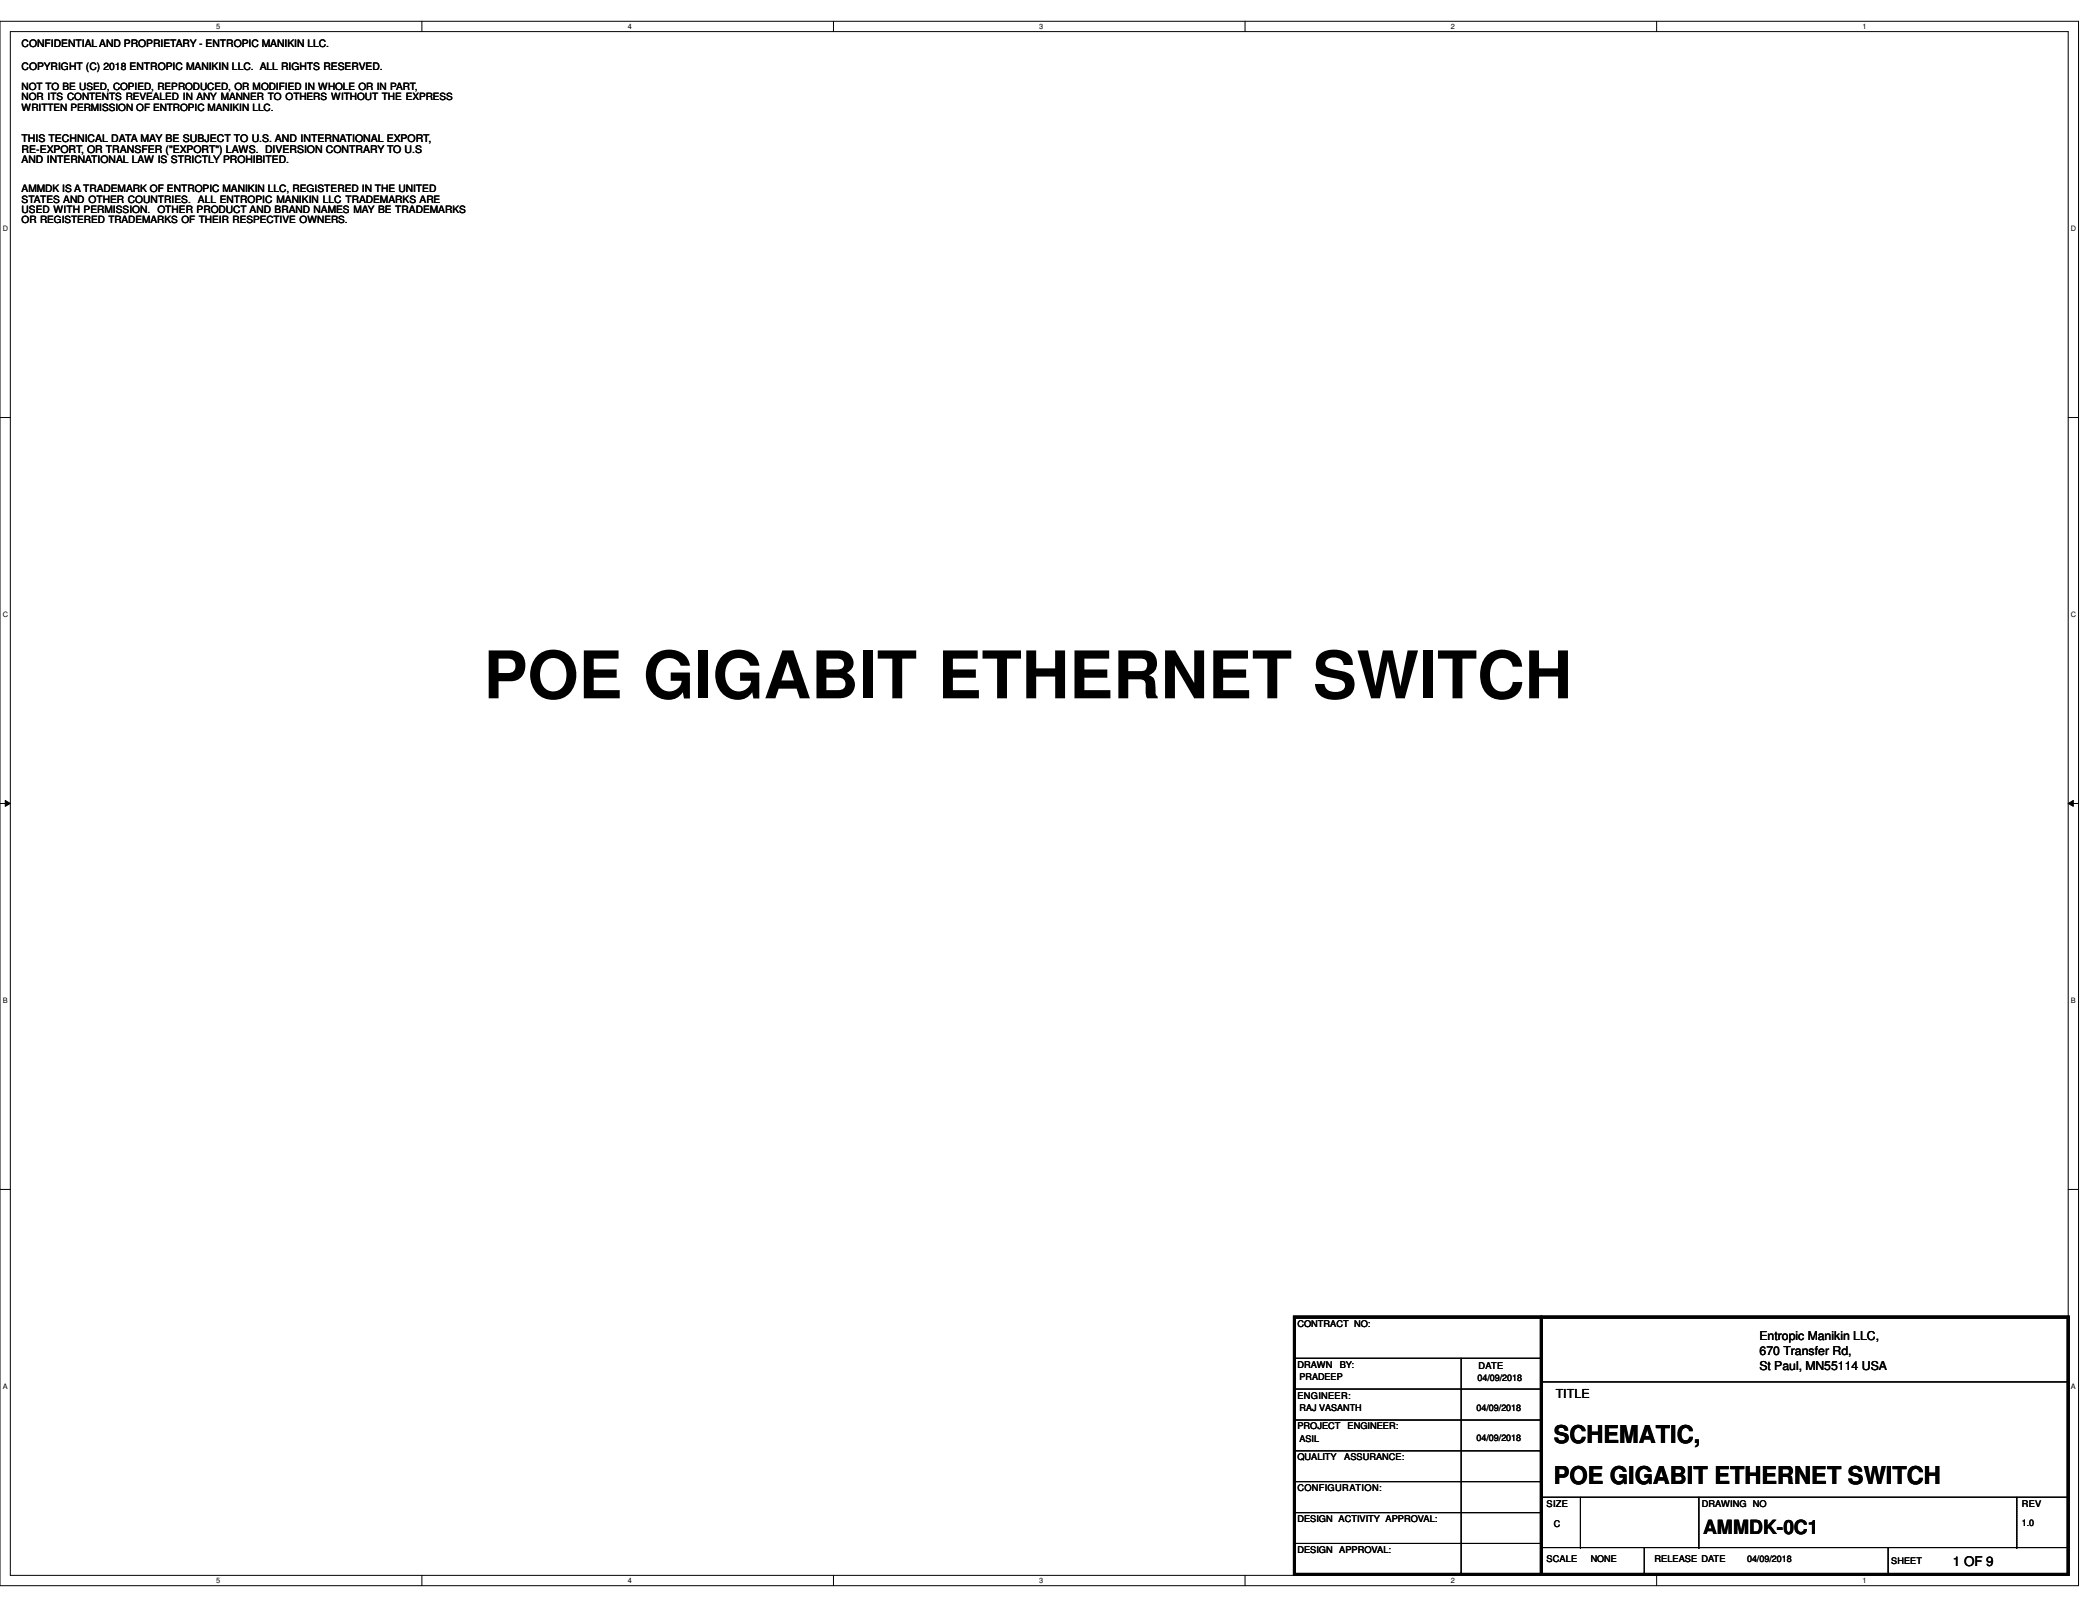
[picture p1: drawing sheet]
<svg xmlns="http://www.w3.org/2000/svg" width="279mm" height="216mm" viewBox="0 0 279 216" stroke-linecap="round" stroke-linejoin="round" font-family="sans-serif">
<defs><g id="words">
<text font-size="8.8" x="64.5" y="93.1">POE GIGABIT ETHERNET SWITCH</text>
<g font-size="3.3">
<text x="207.1" y="192.3">SCHEMATIC,</text>
<text x="207.1" y="197.8">POE GIGABIT ETHERNET SWITCH</text>
</g>
<text font-size="2.6" x="227" y="204.4">AMMDK-0C1</text>
<text font-size="1.8" x="260.3" y="208.7">1 OF 9</text>
<text font-size="1.7" x="207.4" y="186.3">TITLE</text>
<g font-size="1.6">
<text x="234.5" y="178.5">Entropic Manikin LLC,</text>
<text x="234.5" y="180.6">670 Transfer Rd,</text>
<text x="234.5" y="182.6">St Paul, MN55114 USA</text>
</g>
<g font-size="1.4">
<text x="2.9" y="6.3">CONFIDENTIAL AND PROPRIETARY - ENTROPIC MANIKIN LLC.</text>
<text x="2.9" y="9.3">COPYRIGHT (C) 2018 ENTROPIC MANIKIN LLC. ALL RIGHTS RESERVED.</text>
<text x="2.9" y="18.9">THIS TECHNICAL DATA MAY BE SUBJECT TO U.S. AND INTERNATIONAL EXPORT,</text>
<text x="2.9" y="20.4">RE-EXPORT, OR TRANSFER (&quot;EXPORT&quot;) LAWS. DIVERSION CONTRARY TO U.S</text>
<text x="2.9" y="21.8">AND INTERNATIONAL LAW IS STRICTLY PROHIBITED.</text>
<text x="2.9" y="25.6">AMMDK IS A TRADEMARK OF ENTROPIC MANIKIN LLC, REGISTERED IN THE UNITED</text>
<text x="2.9" y="27">STATES AND OTHER COUNTRIES. ALL ENTROPIC MANIKIN LLC TRADEMARKS ARE</text>
<text x="2.9" y="28.4">USED WITH PERMISSION. OTHER PRODUCT AND BRAND NAMES MAY BE TRADEMARKS</text>
</g>
<g font-size="1.3">
<text x="2.9" y="12">NOT TO BE USED, COPIED, REPRODUCED, OR MODIFIED IN WHOLE OR IN PART,</text>
<text x="2.9" y="13.4">NOR ITS CONTENTS REVEALED IN ANY MANNER TO OTHERS WITHOUT THE EXPRESS</text>
<text x="2.9" y="14.8">WRITTEN PERMISSION OF ENTROPIC MANIKIN LLC.</text>
<text x="2.9" y="29.8">OR REGISTERED TRADEMARKS OF THEIR RESPECTIVE OWNERS.</text>
</g>
<g font-size="1.2">
<text x="173" y="176.9">CONTRACT NO:</text>
<text x="173" y="182.3">DRAWN</text>
<text x="173.2" y="183.9">PRADEEP</text>
<text x="178.6" y="182.3">BY:</text>
<text x="197" y="184">04/09/2018</text>
<text x="197.1" y="182.4">DATE</text>
<text x="173" y="186.4">ENGINEER:</text>
<text x="173" y="190.5">PROJECT</text>
<text x="173.2" y="188">RAJ VASANTH</text>
<text x="179.6" y="190.5">ENGINEER:</text>
<text x="196.8" y="188">04/09/2018</text>
<text x="173" y="194.6">QUALITY</text>
<text x="173.2" y="192.2">ASIL</text>
<text x="179.2" y="194.6">ASSURANCE:</text>
<text x="196.8" y="192">04/09/2018</text>
<text x="173" y="198.7">CONFIGURATION:</text>
<text x="173" y="202.8">DESIGN ACTIVITY APPROVAL:</text>
<text x="206.2" y="200.8">SIZE</text>
<text x="207.1" y="203.5">C</text>
<text x="226.9" y="200.8">DRAWING NO</text>
<text x="269.5" y="200.8">REV</text>
<text x="269.5" y="203.4">1.0</text>
<text x="173" y="207">DESIGN</text>
<text x="178.5" y="207">APPROVAL:</text>
<text x="206.2" y="208.2">SCALE</text>
<text x="212" y="208.2">NONE</text>
<text x="220.6" y="208.2">RELEASE DATE</text>
<text x="232.9" y="208.2">04/09/2018</text>
<text x="252.1" y="208.4">SHEET</text>
</g>
<g font-size="1">
<text x="28.8" y="3.9">5</text>
<text x="83.7" y="3.9">4</text>
<text x="138.5" y="3.9">3</text>
<text x="193.4" y="3.9">2</text>
<text x="248.3" y="3.9">1</text>
<text x=".4" y="30.8">D</text>
<text x="276.1" y="30.8">D</text>
<text x=".4" y="82.3">C</text>
<text x="276.1" y="82.3">C</text>
<text x=".4" y="133.7">B</text>
<text x="276.1" y="133.7">B</text>
<text x=".4" y="185.1">A</text>
<text x="276.1" y="185.1">A</text>
<text x="28.8" y="211">5</text>
<text x="83.7" y="211">4</text>
<text x="138.5" y="211">3</text>
<text x="193.4" y="211">2</text>
<text x="248.3" y="211">1</text>
</g>
</g></defs>
<path d="M0 2.8h277.1v208.5h-277.1zM1.4 4.2h274.3v205.8h-274.3z" fill="none" stroke="#000" stroke-width=".13"/>
<g fill="#fff">
<path d="M28.8 3h.6v1.1h-.6z"/>
<path d="M28.8 210.1h.6v1.1h-.6z"/>
</g>
<path d="M56.2 2.8v1.4M56.2 210v1.3" fill="none" stroke="#000" stroke-width=".13"/>
<g fill="#fff">
<path d="M83.7 3h.5v1.1h-.5z"/>
<path d="M83.7 210.1h.5v1.1h-.5z"/>
</g>
<path d="M111.1 2.8v1.4M111.1 210v1.3" fill="none" stroke="#000" stroke-width=".13"/>
<g fill="#fff">
<path d="M138.5 3h.6v1.1h-.6z"/>
<path d="M138.5 210.1h.6v1.1h-.6z"/>
</g>
<path d="M166 2.8v1.4M166 210v1.3" fill="none" stroke="#000" stroke-width=".13"/>
<g fill="#fff">
<path d="M193.4 3h.6v1.1h-.6z"/>
<path d="M193.4 210.1h.6v1.1h-.6z"/>
</g>
<path d="M220.8 2.8v1.4M220.8 210v1.3" fill="none" stroke="#000" stroke-width=".13"/>
<g fill="#fff">
<path d="M248.3 3h.5v1.1h-.5z"/>
<path d="M248.3 210.1h.5v1.1h-.5z"/>
<path d="M.4 29.9h.7v1.1h-.7z"/>
<path d="M276.1 29.9h.7v1.1h-.7z"/>
<path d="M.4 81.4h.7v1.1h-.7z"/>
<path d="M276.1 81.4h.7v1.1h-.7z"/>
</g>
<path d="M0 55.6h1.4M275.7 55.6h1.4" fill="none" stroke="#000" stroke-width=".13"/>
<g fill="#fff">
<path d="M.4 132.8h.6v1.1h-.6z"/>
<path d="M276.1 132.8h.6v1.1h-.6z"/>
</g>
<path d="M0 107.1h1.4M.7 106.7l.7 .4-.7 .4zM275.7 107.1l.7-.4v.8zM275.7 107.1h1.4" fill="none" stroke="#000" stroke-width=".13"/>
<path d="M.7 106.7l.7 .4-.7 .4zM275.7 107.1l.7-.4v.8z" fill="#000"/>
<g fill="#fff">
<path d="M.4 184.2h.6v1.1h-.6z"/>
<path d="M276.1 184.2h.6v1.1h-.6z"/>
</g>
<g fill="none" stroke="#000" stroke-width=".13">
<path d="M0 158.5h1.4M275.7 158.5h1.4M172.6 197.5h.1M172.6 193.4h.1M172.6 189.3h.1M172.6 185.1h.1M172.6 181h.1M172.6 197.5h32.9M172.6 193.4h32.9M172.6 189.3h32.9M172.6 185.1h32.9M172.6 181h32.9"/>
<path d="M194.8 181v28.5M205.5 184.2h.1M205.5 184.2h70.2M205.6 199.5h.1M205.6 199.5h70.1M210.7 199.5v6.7M226.5 199.5v6.7M268.8 199.5v6.7M172.6 205.7h.1M172.6 201.6h.1M172.6 205.7h32.9M172.6 201.6h32.9"/>
<path d="M194.8 209.5h.1M205.5 206.2h.1M205.5 206.2h70.2M210.7 206.2h.1M219.2 209.8h.1M219.2 206.2v3.6M226.5 206.2h.1M251.7 209.8h.1M251.7 206.2v3.6M268.8 206.2h.1"/>
</g>
<path d="M268.8 199.7v6.5M268.8 206.2h.1" fill="none" stroke="#000" stroke-width=".13" stroke-dasharray="0 .3"/>
<path d="M172.6 175.5h103.1v34.3h-103.1zM205.5 175.5v34.3" fill="none" stroke="#000" stroke-width=".4"/>
<circle cx="205.5" cy="175.5" r=".2" fill="#000"/>
<use href="#words"/>
</svg>
